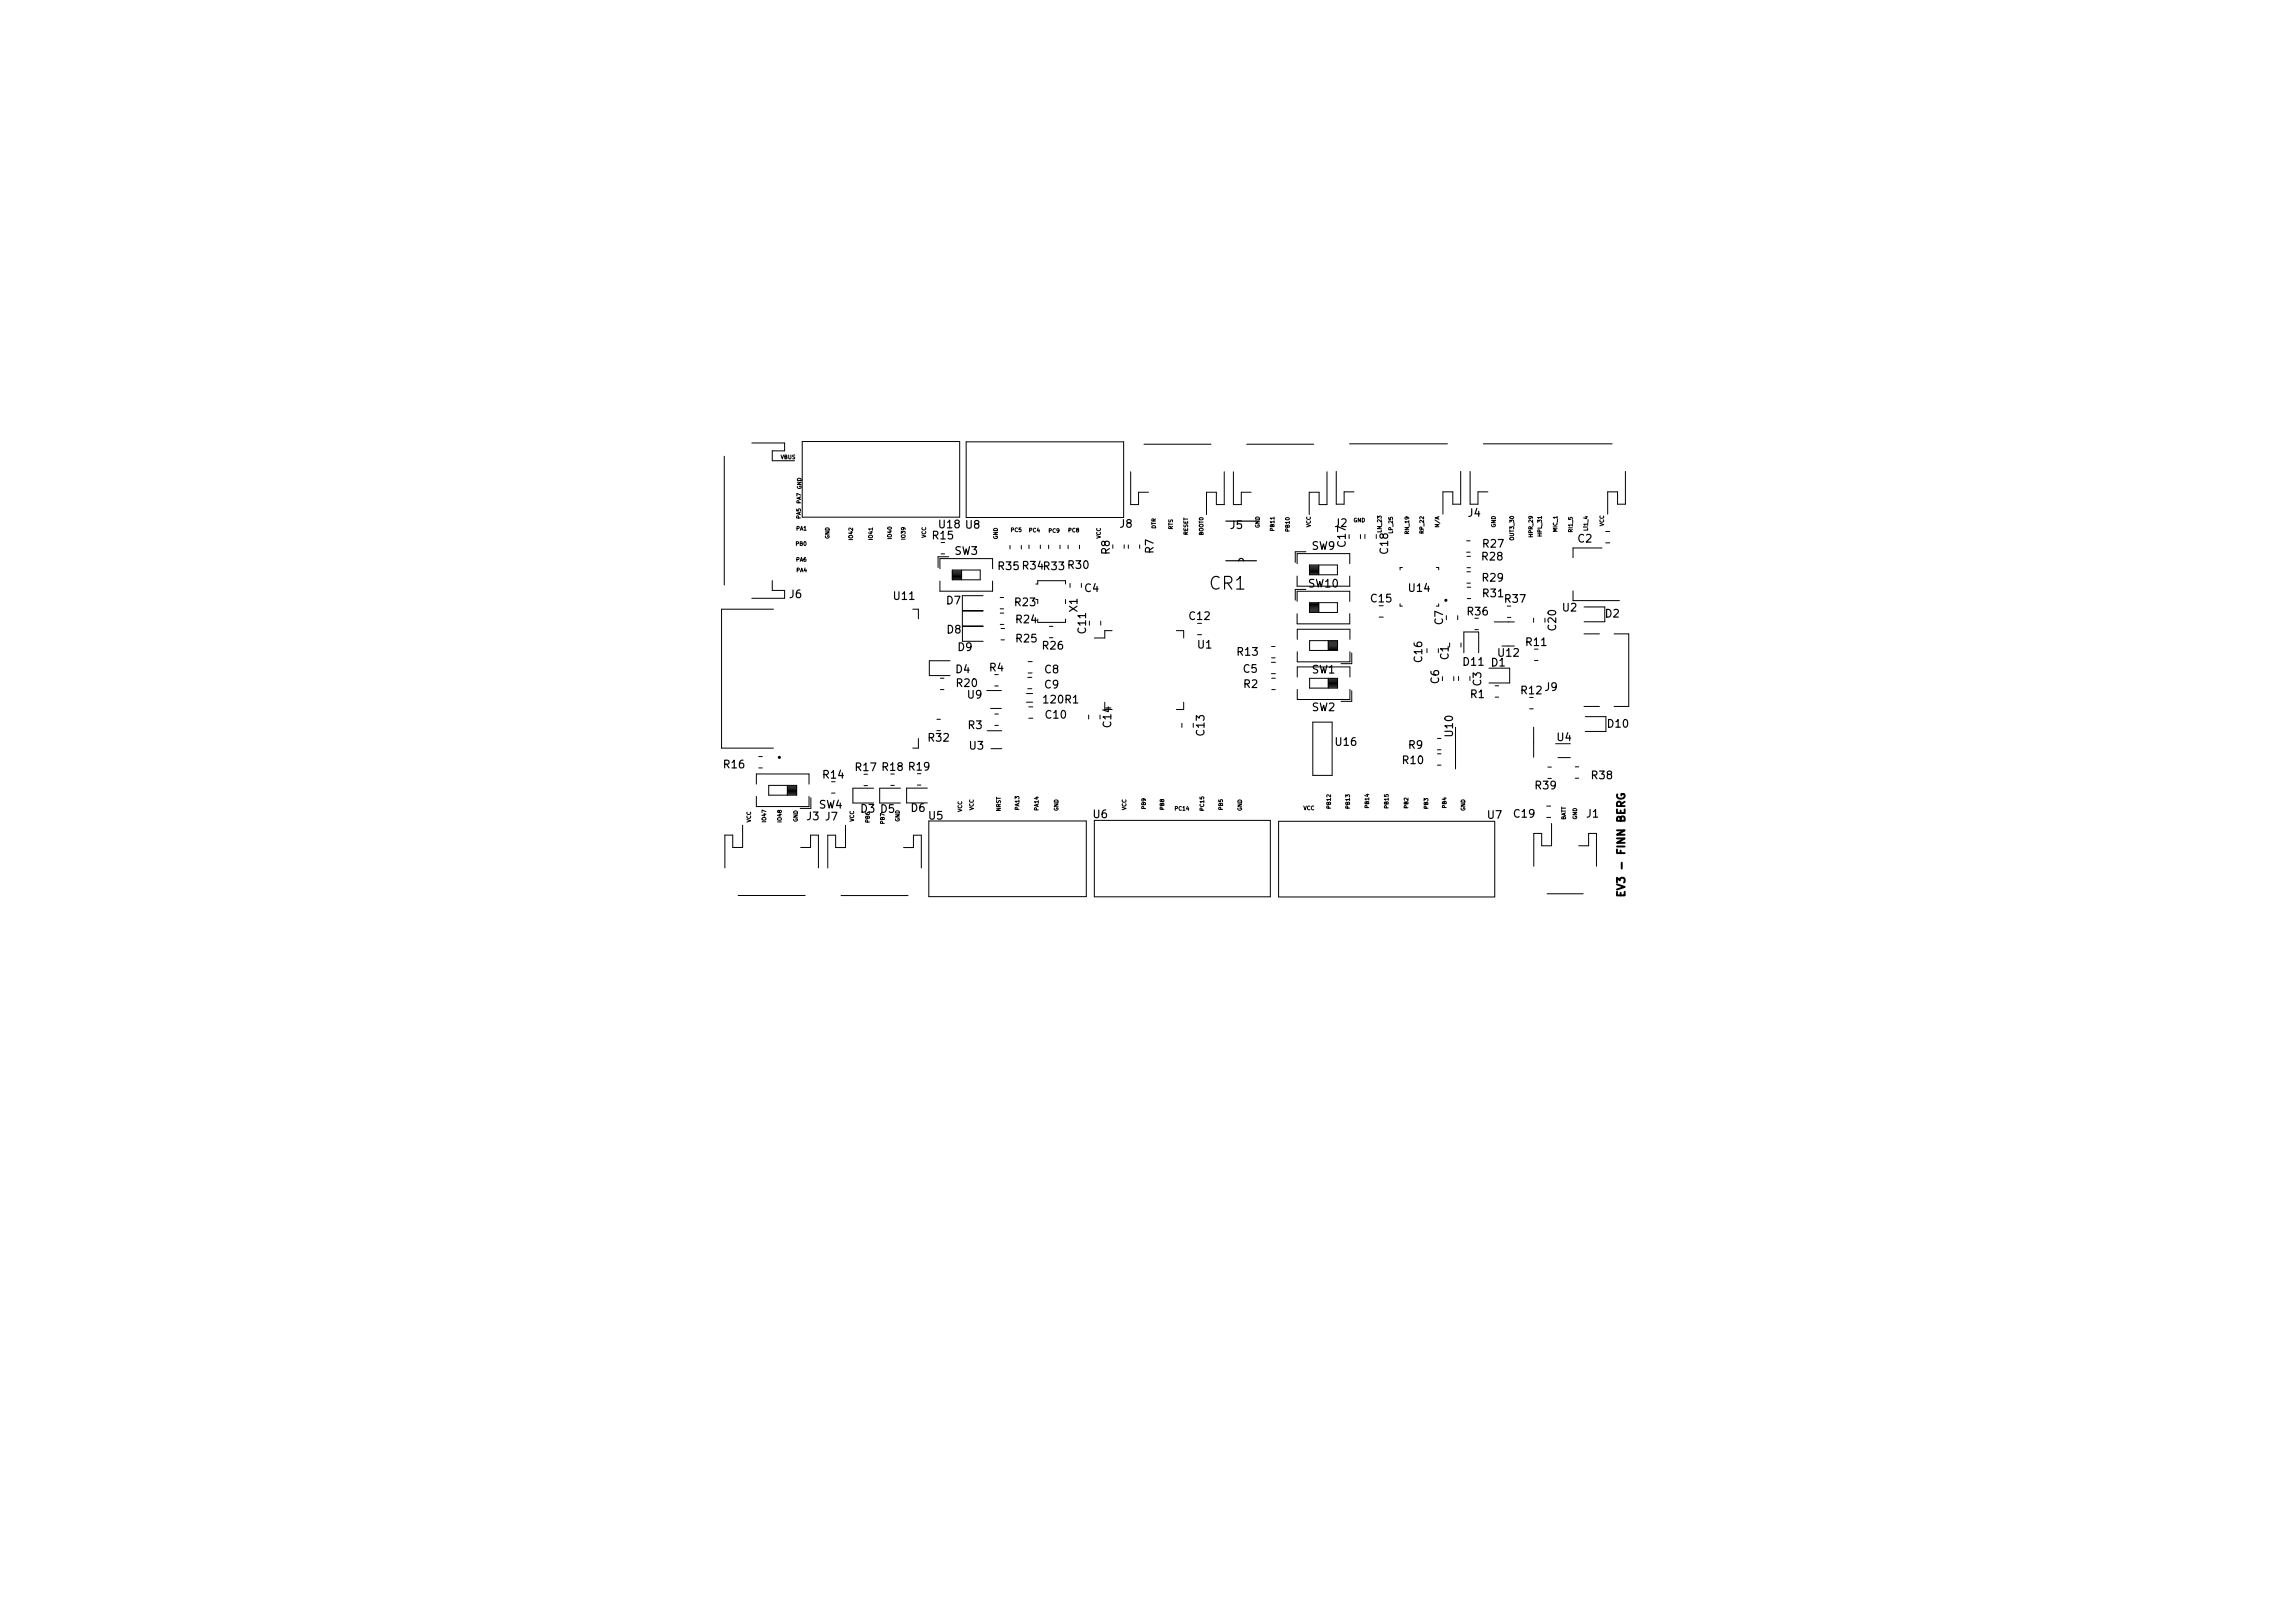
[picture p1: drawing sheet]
<svg xmlns="http://www.w3.org/2000/svg" width="297mm" height="210mm" viewBox="0 0 297 210" stroke-linecap="round" stroke-linejoin="round" font-family="sans-serif">
<defs><g id="words">
<text font-size="2.3" x="156.5" y="76.9">CR1</text>
<g font-size="1.4">
<text x="120.6" y="70.2">R15</text>
<text x="121.4" y="68.7">U18 U8</text>
<text x="144.1" y="71.9" transform="rotate(-90 144.1 71.9)">R8</text>
<text x="144.9" y="68.7">J8</text>
<text x="149.7" y="71.8" transform="rotate(-90 149.7 71.8)">R7</text>
<text x="159.2" y="68.8">J5</text>
<text x="169.8" y="71.5">SW9</text>
<text x="172.8" y="68.6">J2</text>
<text x="174.6" y="71" transform="rotate(-90 174.6 71)">C17</text>
<text x="180.1" y="71.9" transform="rotate(-90 180.1 71.9)">C18</text>
<text x="190" y="67.3">J4</text>
<text x="191.9" y="71.2">R27</text>
<text x="204.3" y="70.6">C2</text>
<text x="102.1" y="77.8">J6</text>
<text x="123.6" y="72.2">SW3</text>
<text x="129.1" y="74.1">R35 R34R33 R30</text>
<text x="140.4" y="77">C4</text>
<text x="169.4" y="76.4">SW10</text>
<text x="182.3" y="77">U14</text>
<text x="191.8" y="72.9">R28</text>
<text x="191.8" y="75.6">R29</text>
<text x="191.9" y="77.7">R31</text>
<text x="115.6" y="78">U11</text>
<text x="122.5" y="78.6">D7</text>
<text x="122.5" y="82.4">D8</text>
<text x="131.3" y="78.8">R23</text>
<text x="131.4" y="81">R24</text>
<text x="131.4" y="83.5">R25</text>
<text x="139.9" y="79.4" transform="rotate(-90 139.9 79.4)">X1</text>
<text x="141" y="82.3" transform="rotate(-90 141 82.3)">C11</text>
<text x="153.9" y="80.6">C12</text>
<text x="177.4" y="78.3">C15</text>
<text x="187.2" y="81.1" transform="rotate(-90 187.2 81.1)">C7</text>
<text x="189.9" y="80">R36</text>
<text x="194.7" y="78.4">R37</text>
<text x="197.5" y="84">R11</text>
<text x="201.9" y="81.9" transform="rotate(-90 201.9 81.9)">C20</text>
<text x="202.3" y="79.5">U2</text>
<text x="207.8" y="80.3">D2</text>
<text x="123.7" y="87.5">D4</text>
<text x="123.7" y="89.3">R20</text>
<text x="123.9" y="84.6">D9</text>
<text x="128" y="87.3">R4</text>
<text x="134.9" y="84.4">R26</text>
<text x="135.2" y="89.5">C9</text>
<text x="135.2" y="87.5">C8</text>
<text x="155" y="84.3">U1</text>
<text x="160.1" y="85.2">R13</text>
<text x="160.9" y="87.5">C5</text>
<text x="161" y="89.4">R2</text>
<text x="169.9" y="87.5">SW1</text>
<text x="184.5" y="86" transform="rotate(-90 184.5 86)">C16</text>
<text x="186.7" y="88.7" transform="rotate(-90 186.7 88.7)">C6</text>
<text x="188" y="85.6" transform="rotate(-90 188 85.6)">C1</text>
<text x="189.4" y="86.5">D11</text>
<text x="192.2" y="89" transform="rotate(-90 192.2 89)">C3</text>
<text x="193" y="86.6">D1</text>
<text x="193.9" y="85.4">U12</text>
<text x="200" y="89.8">J9</text>
<text x="125.2" y="90.8">U9</text>
<text x="125.3" y="94.7">R3</text>
<text x="134.9" y="91.4">120R1</text>
<text x="135.2" y="93.4">C10</text>
<text x="144.2" y="94.4" transform="rotate(-90 144.2 94.4)">C14</text>
<text x="156.3" y="95.5" transform="rotate(-90 156.3 95.5)">C13</text>
<text x="169.9" y="92.4">SW2</text>
<text x="188.5" y="95.6" transform="rotate(-90 188.5 95.6)">U10</text>
<text x="190.3" y="90.7">R1</text>
<text x="196.9" y="90.2">R12</text>
<text x="208.1" y="94.6">D10</text>
<text x="93.6" y="99.8">R16</text>
<text x="106.4" y="101.2">R14</text>
<text x="110.6" y="100.2">R17 R18 R19</text>
<text x="120.1" y="96.4">R32</text>
<text x="125.4" y="97.4">U3</text>
<text x="172.8" y="96.9">U16</text>
<text x="181.5" y="99.3">R10</text>
<text x="182.3" y="97.3">R9</text>
<text x="201.5" y="96.3">U4</text>
<text x="206" y="101.2">R38</text>
<text x="104.4" y="106.6">J3 J7</text>
<text x="106" y="105">SW4</text>
<text x="111.4" y="105.6">D3 D5</text>
<text x="117.9" y="105.5">D6</text>
<text x="120.1" y="106.5">U5</text>
<text x="141.5" y="106.3">U6</text>
<text x="192.5" y="106.4">U7</text>
<text x="195.9" y="106.2">C19</text>
<text x="198.7" y="102.6">R39</text>
<text x="205.4" y="106.2">J1</text>
<text x="210.8" y="105.9" transform="rotate(-90 210.8 105.9)">BERG</text>
<text x="210.8" y="112.6" transform="rotate(-90 210.8 112.6)">-</text>
<text x="210.8" y="110.4" transform="rotate(-90 210.8 110.4)">FINN</text>
<text x="210.8" y="116.4" transform="rotate(-90 210.8 116.4)">EV3</text>
</g>
<g font-size=".7">
<text x="101.1" y="59.6">VBUS</text>
<text x="103.9" y="65.3" transform="rotate(-90 103.9 65.3)">PA7</text>
<text x="104" y="63.4" transform="rotate(-90 104 63.4)">GND</text>
<text x="103" y="70.9">PB0</text>
<text x="103.1" y="68.9">PA1</text>
<text x="103.9" y="67.3" transform="rotate(-90 103.9 67.3)">PA5</text>
<text x="107.6" y="69.9" transform="rotate(-90 107.6 69.9)">GND</text>
<text x="110.6" y="70.1" transform="rotate(-90 110.6 70.1)">IO42</text>
<text x="113.2" y="70.1" transform="rotate(-90 113.2 70.1)">IO41</text>
<text x="115.7" y="69.9" transform="rotate(-90 115.7 69.9)">IO40</text>
<text x="117.4" y="70" transform="rotate(-90 117.4 70)">IO39</text>
<text x="120.1" y="69.7" transform="rotate(-90 120.1 69.7)">VCC</text>
<text x="129.4" y="69.9" transform="rotate(-90 129.4 69.9)">GND</text>
<text x="130.9" y="69.1">PC5</text>
<text x="133.2" y="69.1">PC4</text>
<text x="135.8" y="69.2">PC9</text>
<text x="138.3" y="69.1">PC8</text>
<text x="142.7" y="69.8" transform="rotate(-90 142.7 69.8)">VCC</text>
<text x="149.9" y="68.5" transform="rotate(-90 149.9 68.5)">DTR</text>
<text x="152.1" y="68.6" transform="rotate(-90 152.1 68.6)">RTS</text>
<text x="154" y="69.4" transform="rotate(-90 154 69.4)">RESET</text>
<text x="156" y="69.4" transform="rotate(-90 156 69.4)">BOOT0</text>
<text x="163.3" y="68.5" transform="rotate(-90 163.3 68.5)">GND</text>
<text x="165.2" y="68.9" transform="rotate(-90 165.2 68.9)">PB11</text>
<text x="167.2" y="69" transform="rotate(-90 167.2 69)">PB10</text>
<text x="169.9" y="68.4" transform="rotate(-90 169.9 68.4)">VCC</text>
<text x="175.3" y="67.8">GND</text>
<text x="179.1" y="69.1" transform="rotate(-90 179.1 69.1)">LN_23</text>
<text x="180.6" y="69.2" transform="rotate(-90 180.6 69.2)">LP_25</text>
<text x="182.7" y="69.3" transform="rotate(-90 182.7 69.3)">RN_19</text>
<text x="184.6" y="69.2" transform="rotate(-90 184.6 69.2)">RP_22</text>
<text x="186.6" y="68.4" transform="rotate(-90 186.6 68.4)">N/A</text>
<text x="193.9" y="68.4" transform="rotate(-90 193.9 68.4)">GND</text>
<text x="196.3" y="70.1" transform="rotate(-90 196.3 70.1)">OUT3_30</text>
<text x="198.7" y="69.7" transform="rotate(-90 198.7 69.7)">HPR_29</text>
<text x="199.9" y="69.6" transform="rotate(-90 199.9 69.6)">HPL_31</text>
<text x="201.9" y="69" transform="rotate(-90 201.9 69)">MIC_1</text>
<text x="203.9" y="69" transform="rotate(-90 203.9 69)">RI1_5</text>
<text x="205.8" y="68.8" transform="rotate(-90 205.8 68.8)">Li1_4</text>
<text x="207.9" y="68.2" transform="rotate(-90 207.9 68.2)">VCC</text>
<text x="103.1" y="72.9">PA6</text>
<text x="103.1" y="74.3">PA4</text>
<text x="97.4" y="106.6" transform="rotate(-90 97.4 106.6)">VCC</text>
<text x="99.4" y="106.6" transform="rotate(-90 99.4 106.6)">IO47</text>
<text x="101.4" y="106.6" transform="rotate(-90 101.4 106.6)">IO48</text>
<text x="103.5" y="106.5" transform="rotate(-90 103.5 106.5)">GND</text>
<text x="110.8" y="106.5" transform="rotate(-90 110.8 106.5)">VCC</text>
<text x="112.8" y="106.7" transform="rotate(-90 112.8 106.7)">PB6</text>
<text x="114.7" y="106.8" transform="rotate(-90 114.7 106.8)">PB7</text>
<text x="116.7" y="106.5" transform="rotate(-90 116.7 106.5)">GND</text>
<text x="124.8" y="105.2" transform="rotate(-90 124.8 105.2)">VCC</text>
<text x="126.3" y="105" transform="rotate(-90 126.3 105)">VCC</text>
<text x="129.8" y="105.2" transform="rotate(-90 129.8 105.2)">NRST</text>
<text x="132.2" y="105" transform="rotate(-90 132.2 105)">PA13</text>
<text x="134.7" y="105.1" transform="rotate(-90 134.7 105.1)">PA14</text>
<text x="137.2" y="105.1" transform="rotate(-90 137.2 105.1)">GND</text>
<text x="146" y="105" transform="rotate(-90 146 105)">VCC</text>
<text x="148.6" y="104.9" transform="rotate(-90 148.6 104.9)">PB9</text>
<text x="151" y="105" transform="rotate(-90 151 105)">PB8</text>
<text x="152.1" y="105.2">PC14</text>
<text x="156.1" y="105.1" transform="rotate(-90 156.1 105.1)">PC15</text>
<text x="158.6" y="105" transform="rotate(-90 158.6 105)">PB5</text>
<text x="161" y="105.1" transform="rotate(-90 161 105.1)">GND</text>
<text x="168.8" y="105.1">VCC</text>
<text x="172.5" y="104.9" transform="rotate(-90 172.5 104.9)">PB12</text>
<text x="175" y="104.9" transform="rotate(-90 175 104.9)">PB13</text>
<text x="177.5" y="104.8" transform="rotate(-90 177.5 104.8)">PB14</text>
<text x="180" y="104.8" transform="rotate(-90 180 104.8)">PB15</text>
<text x="182.6" y="104.8" transform="rotate(-90 182.6 104.8)">PB2</text>
<text x="185.2" y="104.9" transform="rotate(-90 185.2 104.9)">PB3</text>
<text x="187.5" y="104.8" transform="rotate(-90 187.5 104.8)">PB4</text>
<text x="189.9" y="105.1" transform="rotate(-90 189.9 105.1)">GND</text>
<text x="203" y="106.2" transform="rotate(-90 203 106.2)">BATT</text>
<text x="204.4" y="106.2" transform="rotate(-90 204.4 106.2)">GND</text>
</g>
</g></defs>
<g fill="none" stroke="#000" stroke-width=".13">
<path d="M93.8 59.1v16.7M97.4 57.4h4.2v1h-1.6v1.3h2.9M103.9 57.2h20.4v9.8h-20.4zM125.2 57.2h20.4v9.8h-20.4zM148.2 57.5h8.7M161.5 57.5h8.7M174.8 57.5h12.7M192.2 57.5h16.6M100 75.2v1.3h1.6v1h-4.2M100.2 78.9h-6.7v18h6.7M113 68.4v.3M118.2 78.9h.8v1.3"/>
<path d="M121.8 75.3v1.3h6.8v-1.3M121.8 73.7v-1.3h6.8v1.3M121.9 71.8h.5M122.9 72.1h-1.4v1.4M123.4 74.7h1.2M123.4 74.9h1.2M123.4 74.8h1.2M123.4 74h1.2M123.4 73.8h3.6v1.3h-3.6zM123.4 74.6h1.2M123.4 74.3h1.2M123.4 74.1h1.2"/>
<path d="M123.4 75h1.2M123.4 74.4h1.2M123.4 74.2h1.2M124.6 73.8v1.3M127.4 77.2h-2.7v1.9h2.7M127.4 79.2h-2.7v1.9h2.7M129.6 78.9h.4M129.6 77.4h.4M129.6 79.4h.4M130.8 70.7v.4M132.3 70.7v.4M133.3 70.6v.5"/>
<path d="M134.2 75.7h.2v-.5h3.6v.5M134.2 77.7h.2v.5M134.8 70.6v.5M135.8 70.6v.5M137.3 70.6v.5M138 77.7v.5M138.4 70.6v.5M138.6 75.6v.5M139.8 70.6v.5M145.6 70.6v.4M146.2 70.6v.4M146.5 61.1v4.3h1v-1.6h1.3"/>
<path d="M147.6 70.6v.4M158.6 61.1v4.3h-1v-1.6h-1.3v2.9M159.8 61.1v4.3h1v-1.6h1.3M165 67v.3M168 79.5v1.3h6.9v-1.3M168 73v-1.3h6.9v1.3M168 74.6v1.3h6.9v-1.3M168 77.9v-1.3h6.9v1.3M169.2 71.5h-1.4v1.4M169.2 76.4h-1.4v1.3M169.6 73.2h3.7v1.3h-3.7zM169.6 78.1h3.7v1.2h-3.7z"/>
<path d="M169.6 78.4h1.2M169.6 78.2h1.2M169.6 79.3h1.2M169.6 78.3h1.2M169.6 78.9h1.2M169.6 78.8h1.2M169.6 79.2h1.2M169.6 78.6h1.2M169.6 78.7h1.2M169.6 79h1.2M169.6 73.6h1.2M169.6 74.4h1.2"/>
<path d="M169.6 73.8h1.2M169.6 73.3h1.2M169.6 74.3h1.2M169.6 74h1.2M169.6 73.9h1.2M169.6 73.4h1.2M169.6 74.2h1.2M169.6 73.7h1.2M170.8 73.2v1.3M170.8 78.1v1.2M171.9 61.1v4.3h-1v-1.6h-1.3v2.9M173.1 61.1v4.2h1v-1.6h1.3"/>
<path d="M176.2 69.3v.5M176.8 69.2v.6M178.3 69.2v.6M178.7 79.9h.5M181.4 78.2v.3h.3M181.7 73.5h-.3v.3M186.1 73.5h.3v.3M186.3 67v.2M186.4 78.2v.3h-.3M186.4 66.9l-.5 .2 .5 .2M188.8 79.8v.5M189.2 61.1v4.2h-1v-1.6h-1.3v2.9"/>
<path d="M190 71.5h.4M190 70.1h.4M190 74.1h.5M190 75.5h.5M190 73.5h.5M190 72.1h.5M190.1 77.5h.4M190.1 76.1h.4M190.4 61.1v4.2h1.1v-1.6h1.2M195.3 80h.4M199.7 66.9v.3M203.8 76.5v1.3h6"/>
<path d="M205.2 78.6h2.7v1.9h-2.7M207.5 71h-3.7v1.2M208 70.3h.5M208 68.9h.5M210.6 61.1v4.2h-1.1v-1.6h-1.2v2.9M98.3 98h.4M98.3 99.5h.4M119 95.7v1.2h-.8M121.4 93.2h.4M121.4 94.7h.4M121.8 87.9h.5M121.8 89.3h.5"/>
<path d="M123.1 85.6h-2.7v1.9h2.7M127.4 81.2h-2.7v1.9h2.7M127.8 89.5h1.9M127.9 94.7h1.9M128.3 91.8h1.4M128.4 97h1.4M128.9 88.9h.4M128.9 94h.4M128.9 92.5h.4M129.6 80.9h.4M129.7 81.4h.4M129.7 82.9h.4"/>
<path d="M133 91h.8M133 89.8h.8M133.1 89.2h.6M133.1 87.8h.6M133.2 85.7h.5M133.2 87.2h.5M133.3 93h.5M133.3 91.6h.5M134.4 80.2v.4h3.6v-.4M135.9 81.1h.5M135.9 82.6h.5M141 92.6v.5"/>
<path d="M142.5 92.6v.5M142.6 80.5v.5M143.1 91v.9M144.1 81.7h-1v.9h-1.3M152.4 81.7h.9v.9M153.1 93.7v.5M153.3 91v.9h-.9M154.6 93.7v.5M155.1 82.2h.6M164.7 85.8h.5M164.7 87.3h.5M164.7 83.8h.5"/>
<path d="M164.7 85.2h.5M164.7 87.9h.5M164.7 89.3h.5M168 82.8v-1.3h6.9v1.3M168 84.4v1.3h6.9v-1.3M168 87.7v-1.3h6.9v1.3M168 89.3v1.3h6.9v-1.3M169.6 83h3.7v1.3h-3.7zM169.6 87.9h3.7v1.2h-3.7zM170.1 93.5h2.5v6.9h-2.5zM172.1 88.7h1.2M172.1 88.8h1.2"/>
<path d="M172.1 88.3h1.2M172.1 88.5h1.2M172.1 88.9h1.2M172.1 89h1.2M172.1 88.2h1.2M172.1 83v1.3M172.1 87.9v1.2M172.1 88.1h1.2M172.1 87.9h1.2M172.1 88.4h1.2M172.1 83.4h1.2M172.1 84.1h1.2"/>
<path d="M172.1 83.5h1.2M172.1 83.9h1.2M172.1 83.1h1.2M172.1 83.8h1.2M172.1 83.3h1.2M172.1 83.2h1.2M172.1 84h1.2M172.1 83.7h1.2M175.1 89.5v1.4h-1.4M175.1 84.6v1.4h-1.4M186.2 97.1h.5M186.2 95.7h.5"/>
<path d="M186.2 97.7h.5M186.2 99.1h.5M186.3 84v.5M187.8 83.3v.5M188.3 87.7v.5M188.6 94.2v5.4M188.9 87.6v.6M189.3 83.3v.5M189.6 84.6v-2.7h2v2.7M190.4 87.6v.6M191.1 81.6h.4M192.9 86.6h2.7v1.9h-2.7"/>
<path d="M193.6 80.6h2.6M193.7 90.3h.4M193.7 88.8h.4M194.6 83.7h1.6M198.2 91.8h.4M198.7 80.1v.5M198.7 94.2v3.9M198.8 85.6h.4M200.1 80.1v.5M200.5 99.4h.5M201.8 98.1h1.6M204.1 99.3h.4"/>
<path d="M205.2 91.5h2M205.2 82.1h2M205.4 92.8h2.6v2h-2.6M209.1 82.1h1.9v9.4h-1.9M95.6 116h8.7M96.2 106.9v2.9h-1.3v-1.6h-1v4.2M98 101.6v-1.3h6.8v1.3M98 103.2v1.3h6.8v-1.3M99.6 101.7h3.6v1.3h-3.6zM102 102.8h1.2M102 102.7h1.2M102 102.9h1.2"/>
<path d="M102 102.2h1.2M102 101.7v1.3M102 101.9h1.2M102 102.1h1.2M102 102.5h1.2M102 102.3h1.2M102 102.4h1.2M102 101.8h1.2M103.7 109.8h1.3v-1.6h1v4.2M105 103.3v1.4h-1.3M107.7 102.7h.5M108.9 116h8.7"/>
<path d="M109.5 106.9v2.9h-1.3v-1.6h-1v4.2M111.9 101.8h.5M113.2 102.1h-2.7v1.9h2.7M115.4 101.7h.4M116.6 102.1h-2.6v1.9h2.6M117.1 109.8h1.2v-1.6h1.1v4.2M118.8 101.7h.5M120.1 102.1h-2.7v1.9h2.7M120.3 106.4h20.4v9.8h-20.4zM141.8 106.3h22.8v9.9h-22.8zM165.6 106.4h28v9.8h-28zM200.4 104.4h.5"/>
<path d="M200.4 105.9h.5M200.4 115.8h4.7M200.5 100.8h.5M201 106.7v2.9h-1.3v-1.6h-1v4.2M204.1 100.8h.4M204.5 109.6h1.3v-1.6h1v4.2"/>
</g>
<path d="M209.9 106a.27 .27 0 0 1 .3-.3 .27 .27 0 0 1 .3 .2v.4h-1v-.3l.1-.1 .1-.1 .2 .1v.4" fill="none" stroke="#000" stroke-width=".25"/>
<path d="M117.8 77.7h.6M158.8 72.6h4M158.8 67.5h4M160.5 72.6l.1-.2 .2-.1 .2 .1 .1 .2M139.1 90.4l.2-.3v1M139.1 91.1h.5" fill="none" stroke="#000" stroke-width=".15"/>
<g fill="none" stroke="#000" stroke-width=".2">
<circle cx="187.3" cy="77.8" r=".1"/>
<circle cx="101" cy="98.1" r=".1"/>
</g>
<use href="#words"/>
</svg>
